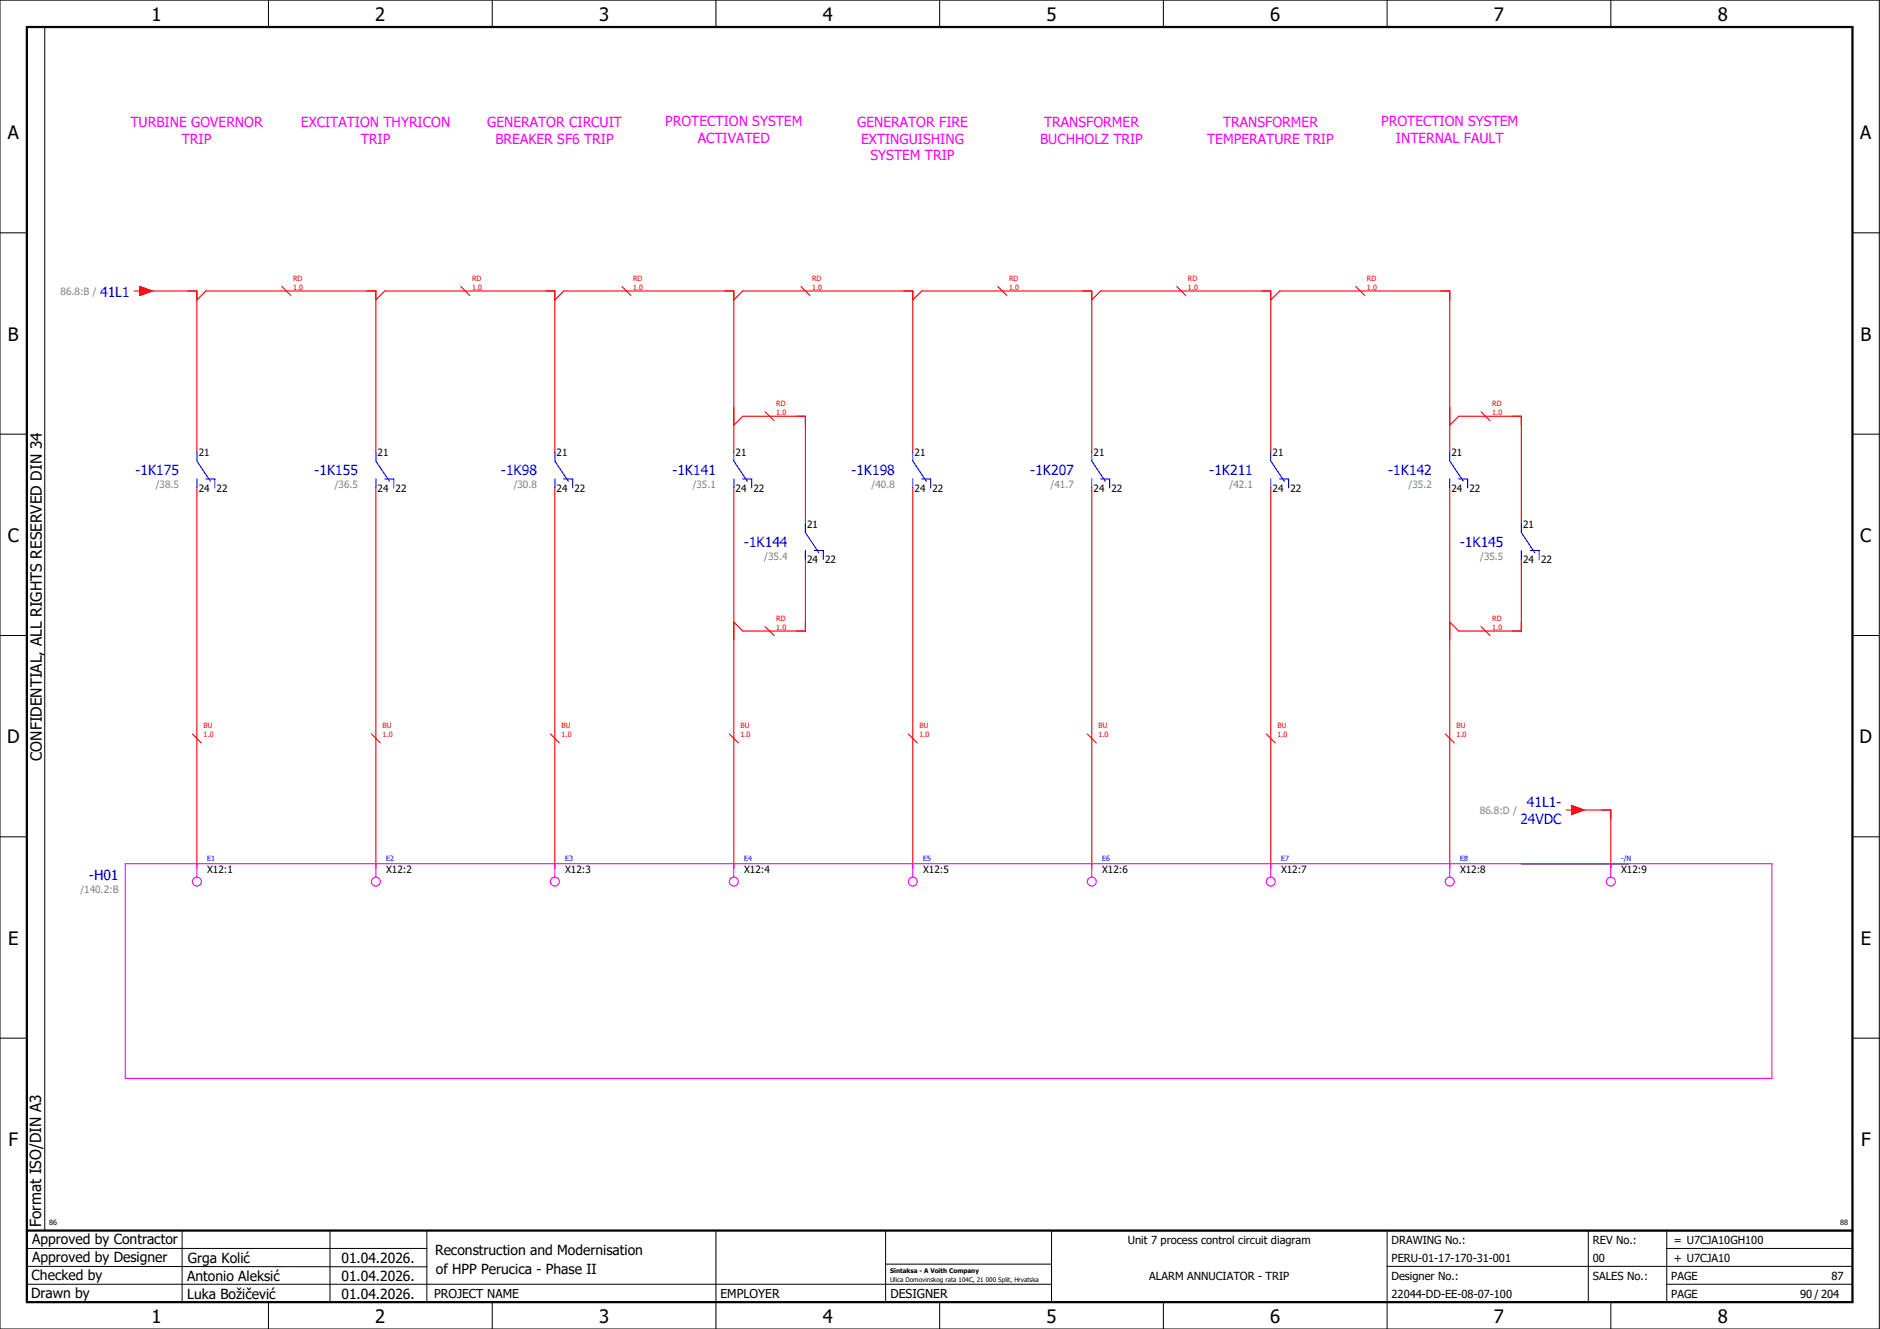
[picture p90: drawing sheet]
<svg xmlns="http://www.w3.org/2000/svg" width="420mm" height="297mm" viewBox="0 0 420 297" stroke-linecap="round" stroke-linejoin="round" font-family="sans-serif">
<defs><g id="words">
<g font-size="4.1">
<text x="33.9" y="4.7">1</text>
<text x="83.9" y="4.7">2</text>
<text x="133.9" y="4.7">3</text>
<text x="183.9" y="4.7">4</text>
<text x="233.9" y="4.7">5</text>
<text x="283.9" y="4.7">6</text>
<text x="333.9" y="4.7">7</text>
<text x="383.9" y="4.7">8</text>
<text x="1.8" y="31.2">A</text>
<text x="415.8" y="31.2">A</text>
<text x="1.8" y="76.2">B</text>
<text x="415.8" y="76.2">B</text>
<text x="1.8" y="121.2">C</text>
<text x="415.8" y="121.2">C</text>
<text x="1.6" y="166.2">D</text>
<text x="415.6" y="166.2">D</text>
<text x="1.8" y="211.2">E</text>
<text x="415.8" y="211.2">E</text>
<text x="1.9" y="256.2">F</text>
<text x="415.9" y="256.2">F</text>
<text x="33.9" y="295.7">1</text>
<text x="83.9" y="295.7">2</text>
<text x="133.9" y="295.7">3</text>
<text x="183.9" y="295.7">4</text>
<text x="233.9" y="295.7">5</text>
<text x="283.9" y="295.7">6</text>
<text x="333.9" y="295.7">7</text>
<text x="383.9" y="295.7">8</text>
</g>
<g font-size="3.4">
<text x="9.4" y="170" transform="rotate(-90 9.4 170)">CONFIDENTIAL, ALL RIGHTS RESERVED DIN 34</text>
<text x="9.2" y="274.3" transform="rotate(-90 9.2 274.3)">Format ISO/DIN A3</text>
</g>
<g font-size="3.1" fill="#f0f">
<text x="29.2" y="28.3">TURBINE GOVERNOR</text>
<text x="67.3" y="28.3">EXCITATION THYRICON</text>
<text x="108.9" y="28.3">GENERATOR CIRCUIT</text>
<text x="148.7" y="28.1">PROTECTION SYSTEM</text>
<text x="191.6" y="28.3">GENERATOR FIRE</text>
<text x="233.3" y="28.3">TRANSFORMER</text>
<text x="273.3" y="28.3">TRANSFORMER</text>
<text x="308.7" y="28.1">PROTECTION SYSTEM</text>
<text x="40.6" y="32.1">TRIP</text>
<text x="80.6" y="32.1">TRIP</text>
<text x="110.7" y="32.1">BREAKER SF6 TRIP</text>
<text x="156" y="31.9">ACTIVATED</text>
<text x="192.5" y="32.1">EXTINGUISHING</text>
<text x="194.6" y="35.8">SYSTEM TRIP</text>
<text x="232.5" y="32.1">BUCHHOLZ TRIP</text>
<text x="269.8" y="32.1">TEMPERATURE TRIP</text>
<text x="312" y="31.9">INTERNAL FAULT</text>
</g>
<g font-size="3.1" fill="#00f">
<text x="22.4" y="66.3">41L1</text>
<text x="30.3" y="106.3">-1K175</text>
<text x="70.3" y="106.3">-1K155</text>
<text x="112" y="106.3">-1K98</text>
<text x="150.3" y="106.3">-1K141</text>
<text x="190.3" y="106.3">-1K198</text>
<text x="230.3" y="106.3">-1K207</text>
<text x="270.3" y="106.3">-1K211</text>
<text x="310.3" y="106.3">-1K142</text>
<text x="166.3" y="122.3">-1K144</text>
<text x="326.3" y="122.3">-1K145</text>
<text x="339.8" y="184.1">24VDC</text>
<text x="341.2" y="180.4">41L1-</text>
<text x="19.9" y="196.6">-H01</text>
</g>
<g font-size="3.1">
<text x="7.2" y="278.1">Approved by Contractor</text>
<text x="97.2" y="280.5">Reconstruction and Modernisation</text>
<text x="7.1" y="286.1">Checked by</text>
<text x="7.2" y="282.1">Approved by Designer</text>
<text x="41.8" y="286.2">Antonio Aleksić</text>
<text x="42" y="282.3">Grga Kolić</text>
<text x="76.3" y="282.3">01.04.2026.</text>
<text x="76.3" y="286.3">01.04.2026.</text>
<text x="97.4" y="284.8">of HPP Perucica - Phase II</text>
<text x="6.9" y="290">Drawn by</text>
<text x="41.8" y="290.3">Luka Božičević</text>
<text x="76.3" y="290.3">01.04.2026.</text>
</g>
<g font-size="2.7">
<text x="97" y="290.1">PROJECT NAME</text>
<text x="161" y="290.1">EMPLOYER</text>
<text x="199" y="290.1">DESIGNER</text>
</g>
<g font-size="2.5">
<text x="252" y="278">Unit 7 process control circuit diagram</text>
<text x="311" y="278">DRAWING No.:</text>
<text x="356" y="278">REV No.:</text>
<text x="374.1" y="278">= U7CJA10GH100</text>
<text x="256.9" y="286">ALARM ANNUCIATOR - TRIP</text>
<text x="311" y="286">Designer No.:</text>
<text x="311" y="282">PERU-01-17-170-31-001</text>
<text x="356" y="286">SALES No.:</text>
<text x="356" y="282">00</text>
<text x="373.5" y="286">PAGE</text>
<text x="374.1" y="282.1">+ U7CJA10</text>
<text x="409.3" y="286">87</text>
<text x="311" y="290">22044-DD-EE-08-07-100</text>
<text x="373.5" y="290">PAGE</text>
<text x="402.3" y="290">90 / 204</text>
</g>
<g font-size="2.2" fill="#7ca552">
<text x="13.5" y="65.9">86.8:B /</text>
<text x="34.8" y="109.2">/38.5</text>
<text x="74.8" y="109.2">/36.5</text>
<text x="114.8" y="109.2">/30.8</text>
<text x="154.8" y="109.2">/35.1</text>
<text x="194.8" y="109.2">/40.8</text>
<text x="234.8" y="109.2">/41.7</text>
<text x="274.8" y="109.2">/42.1</text>
<text x="314.8" y="109.2">/35.2</text>
<text x="170.8" y="125.2">/35.4</text>
<text x="330.8" y="125.2">/35.5</text>
<text x="330.8" y="181.9">86.8:D /</text>
<text x="18" y="199.5">/140.2:B</text>
</g>
<g font-size="2.2">
<text x="44.4" y="102">21</text>
<text x="84.4" y="102">21</text>
<text x="124.4" y="102">21</text>
<text x="164.4" y="102">21</text>
<text x="204.4" y="102">21</text>
<text x="244.4" y="102">21</text>
<text x="284.4" y="102">21</text>
<text x="324.4" y="102">21</text>
<text x="44.4" y="109.9">24</text>
<text x="48.4" y="109.9">22</text>
<text x="84.4" y="109.9">24</text>
<text x="88.4" y="109.9">22</text>
<text x="124.4" y="109.9">24</text>
<text x="128.4" y="109.9">22</text>
<text x="164.4" y="109.9">24</text>
<text x="168.4" y="109.9">22</text>
<text x="204.4" y="109.9">24</text>
<text x="208.4" y="109.9">22</text>
<text x="244.4" y="109.9">24</text>
<text x="248.4" y="109.9">22</text>
<text x="284.4" y="109.9">24</text>
<text x="288.4" y="109.9">22</text>
<text x="324.4" y="109.9">24</text>
<text x="328.4" y="109.9">22</text>
<text x="180.4" y="118">21</text>
<text x="340.4" y="118">21</text>
<text x="180.4" y="125.9">24</text>
<text x="184.4" y="125.9">22</text>
<text x="340.4" y="125.9">24</text>
<text x="344.4" y="125.9">22</text>
<text x="46.3" y="195.1">X12:1</text>
<text x="86.3" y="195.1">X12:2</text>
<text x="126.3" y="195.1">X12:3</text>
<text x="166.3" y="195.1">X12:4</text>
<text x="206.3" y="195.1">X12:5</text>
<text x="246.3" y="195.1">X12:6</text>
<text x="286.3" y="195.1">X12:7</text>
<text x="326.3" y="195.1">X12:8</text>
<text x="362.3" y="195.1">X12:9</text>
</g>
<g font-size="1.6" fill="#f00">
<text x="65.5" y="64.7">1.0</text>
<text x="65.5" y="62.8">RD</text>
<text x="105.5" y="64.7">1.0</text>
<text x="105.5" y="62.8">RD</text>
<text x="141.5" y="64.7">1.0</text>
<text x="141.5" y="62.8">RD</text>
<text x="181.5" y="64.7">1.0</text>
<text x="181.5" y="62.8">RD</text>
<text x="225.5" y="64.7">1.0</text>
<text x="225.5" y="62.8">RD</text>
<text x="265.5" y="64.7">1.0</text>
<text x="265.5" y="62.8">RD</text>
<text x="305.5" y="64.7">1.0</text>
<text x="305.5" y="62.8">RD</text>
<text x="173.5" y="92.7">1.0</text>
<text x="173.5" y="90.8">RD</text>
<text x="333.5" y="92.7">1.0</text>
<text x="333.5" y="90.8">RD</text>
<text x="173.5" y="140.7">1.0</text>
<text x="173.5" y="138.8">RD</text>
<text x="333.5" y="140.7">1.0</text>
<text x="333.5" y="138.8">RD</text>
<text x="45.5" y="164.7">1.0</text>
<text x="45.5" y="162.8">BU</text>
<text x="85.5" y="164.7">1.0</text>
<text x="85.5" y="162.8">BU</text>
<text x="125.5" y="164.7">1.0</text>
<text x="125.5" y="162.8">BU</text>
<text x="165.5" y="164.7">1.0</text>
<text x="165.5" y="162.8">BU</text>
<text x="205.5" y="164.7">1.0</text>
<text x="205.5" y="162.8">BU</text>
<text x="245.5" y="164.7">1.0</text>
<text x="245.5" y="162.8">BU</text>
<text x="285.5" y="164.7">1.0</text>
<text x="285.5" y="162.8">BU</text>
<text x="325.5" y="164.7">1.0</text>
<text x="325.5" y="162.8">BU</text>
</g>
<g font-size="1.6" fill="#00f">
<text x="46.3" y="192.5">E1</text>
<text x="86.3" y="192.5">E2</text>
<text x="126.3" y="192.5">E3</text>
<text x="166.3" y="192.5">E4</text>
<text x="206.3" y="192.5">E5</text>
<text x="246.3" y="192.5">E6</text>
<text x="286.3" y="192.5">E7</text>
<text x="326.3" y="192.5">E8</text>
<text x="362.3" y="192.5">-/N</text>
</g>
<g font-size="1.6">
<text x="11" y="273.7">86</text>
<text x="411.2" y="273.7">88</text>
</g>
<g font-size="1.4">
<text x="198.9" y="284.4">Sintaksa - A Voith Company</text>
<text x="198.9" y="286.4">Ulica Domovinskog rata 104C, 21 000 Split, Hrvatska</text>
</g>
</g></defs>
<g fill="none" stroke="#000" stroke-width=".22">
<path d="M0 0h420v297h-420zM10 6v269M60 0v6M110 0v6M160 0v6M210 0v6M260 0v6M310 0v6M360 0v6M0 52h6M414 52h6M0 97h6"/>
<path d="M414 97h6M0 142h6M414 142h6M414 176.3v87.4M0 187h6M414 187h6M0 232h6M414 232h6M6 279h89.4M40.7 275v16M73.7 274.9v16M95.4 275.1v16"/>
<path d="M160 275v22M197.9 275.1v16M310 275v22M355 275v16M372.5 279h41.5M372.5 275v16M414 275h-179v16M6 283l89.4 .1M6 287h229M60 291v6M110 291v6M197.9 282.5h37.1"/>
<path d="M210 291v6M260 291v6M310 283h104M360 291v6M372.5 287h41.5"/>
</g>
<path d="M6 6h408v285h-408zM6 275h408" fill="none" stroke="#000" stroke-width=".5"/>
<g fill="none" stroke="#f00" stroke-width=".25">
<path d="M30 65h1.3M31.3 64l2.7 1-2.7 1zM32 65h12v36M44 67l2-2h38v36M63 64l2 2M84 67l2-2h38v36M103 64l2 2M124 67l2-2h38v36M139 64l2 2M164 67l2-2h38v36M179 64l2 2M204 67l2-2h38v36"/>
<path d="M223 64l2 2M244 67l2-2h38v36M263 64l2 2M284 67l2-2h38v36M303 64l2 2M164 95l2-2h14v24M171 92l2 2M324 95l2-2h14v24M331 92l2 2M44 109v85M84 109v85M124 109v85"/>
<path d="M164 109v85M204 109v85M244 109v85M284 109v85M324 109v85M180 125v16h-14l-2-2M340 125v16h-14l-2-2M171 140l2 2M331 140l2 2M43 164l2 2M83 164l2 2M123 164l2 2"/>
<path d="M163 164l2 2M203 164l2 2M243 164l2 2M283 164l2 2M323 164l2 2M350 181h1.2M351.2 180l2.8 1-2.8 1zM352 181h8v13"/>
</g>
<path d="M340 193h24" fill="none" stroke="#000" stroke-width=".25"/>
<g fill="none" stroke="#f0f" stroke-width=".25">
<path d="M28 193h368v48h-368zM44 193v3M84 193v3M124 193v3M164 193v3M204 193v3M244 193v3M284 193v3M324 193v3M360 193v3"/>
<circle cx="44" cy="197" r="1"/>
<circle cx="84" cy="197" r="1"/>
<circle cx="124" cy="197" r="1"/>
<circle cx="164" cy="197" r="1"/>
<circle cx="204" cy="197" r="1"/>
<circle cx="244" cy="197" r="1"/>
<circle cx="284" cy="197" r="1"/>
<circle cx="324" cy="197" r="1"/>
<circle cx="360" cy="197" r="1"/>
</g>
<g fill="none" stroke="#00f" stroke-width=".25">
<path d="M44 101v2l3 4.5M44 107v2M46 107h2v2M84 101v2l3 4.5M84 107v2M86 107h2v2M124 101v2l3 4.5M124 107v2M126 107h2v2M164 101v2l3 4.5M164 107v2M166 107h2v2"/>
<path d="M180 117v2l3 4.5M204 101v2l3 4.5M204 107v2M206 107h2v2M244 101v2l3 4.5M244 107v2M246 107h2v2M284 101v2l3 4.5M284 107v2M286 107h2v2M324 101v2l3 4.5M324 107v2"/>
<path d="M326 107h2v2M340 117v2l3 4.5M180 123v2M182 123h2v2M340 123v2M342 123h2v2"/>
</g>
<g fill="#f00" stroke="#f00" stroke-width=".22">
<path d="M351.2 180l2.8 1-2.8 1z"/>
<path d="M31.3 64l2.7 1-2.7 1z"/>
</g>
<use href="#words"/>
</svg>
